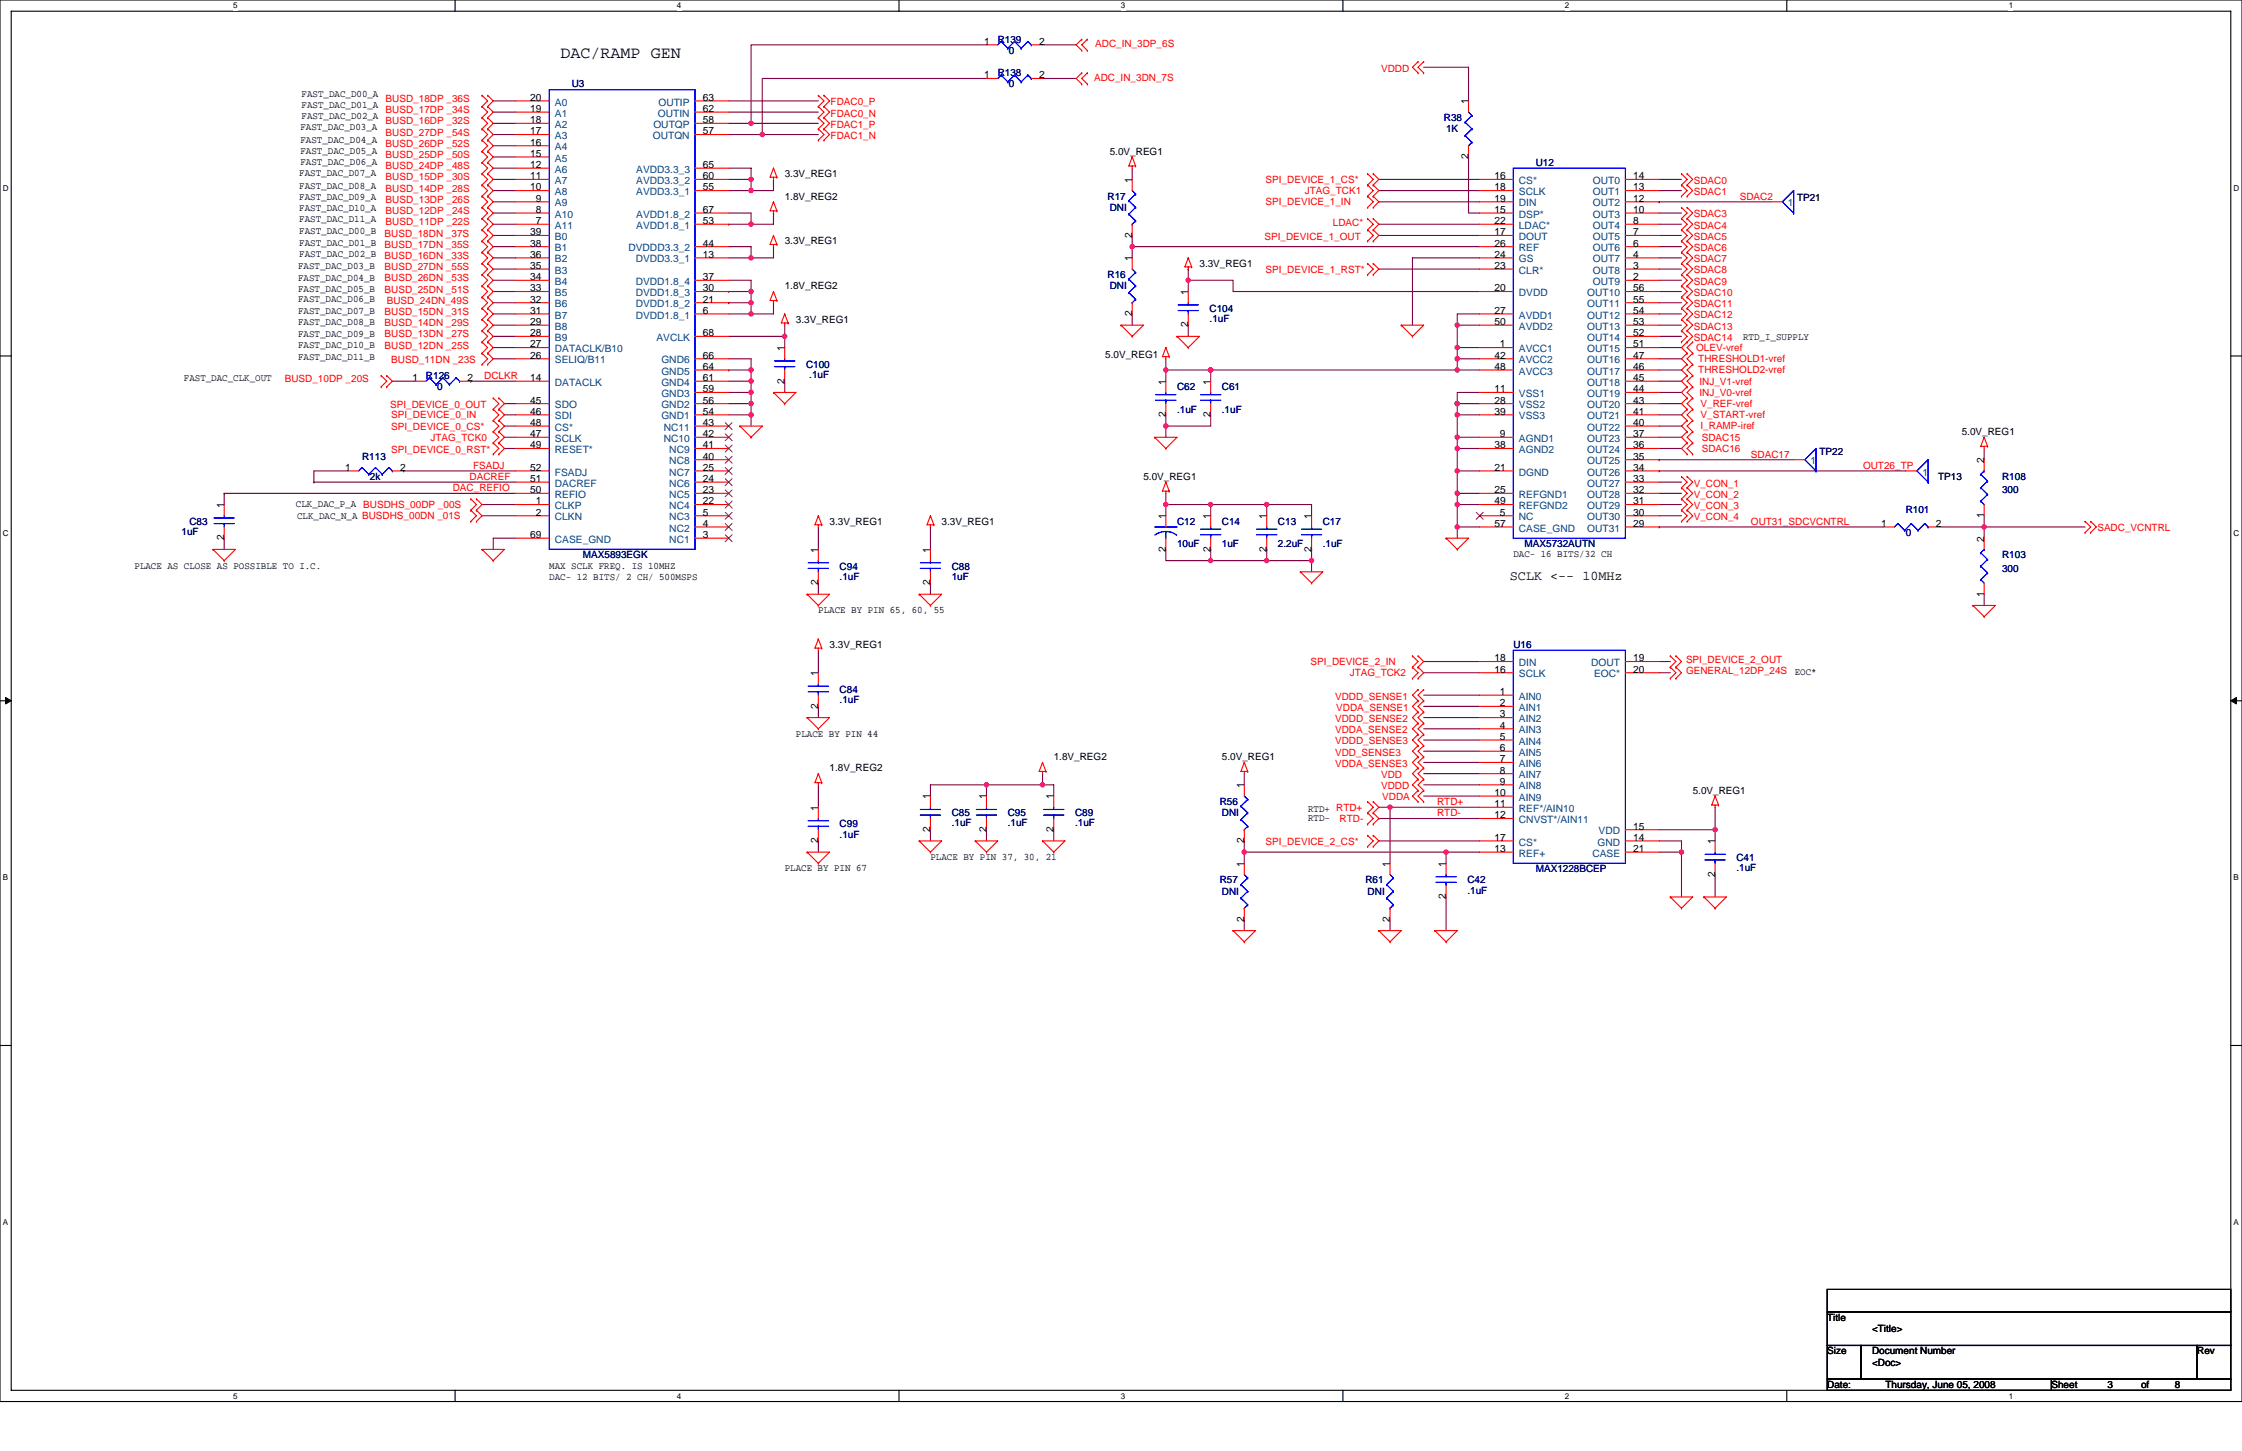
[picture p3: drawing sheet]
<svg xmlns="http://www.w3.org/2000/svg" width="432mm" height="279mm" viewBox="0 0 432 279" stroke-linecap="round" stroke-linejoin="round" font-family="sans-serif">
<defs><g id="words">
<text font-size="3.2" x="107.9" y="11.2">DAC/RAMP GEN</text>
<text font-size="2.6" x="290.8" y="111.8">SCLK &lt;-- 10MHz</text>
<g font-size="1.9">
<text x="189.6" y="8.6">1</text>
<text x="200.1" y="8.6">2</text>
<text x="189.6" y="15.1">1</text>
<text x="200.1" y="15.1">2</text>
<text x="58.1" y="20.8">FAST_DAC_D01_A</text>
<text x="58.1" y="22.9">FAST_DAC_D02_A</text>
<text x="58.1" y="18.6">FAST_DAC_D00_A</text>
<text x="102.1" y="23.7">18</text>
<text x="102.1" y="21.6">19</text>
<text x="102.1" y="19.4">20</text>
<text x="135.4" y="23.7">58</text>
<text x="135.4" y="21.6">62</text>
<text x="135.4" y="19.4">63</text>
<text x="282.8" y="20.1" transform="rotate(-90 282.8 20.1)">1</text>
<text x="57.9" y="25.1">FAST_DAC_D03_A</text>
<text x="57.9" y="29.6">FAST_DAC_D05_A</text>
<text x="57.9" y="27.5">FAST_DAC_D04_A</text>
<text x="102.1" y="28">16</text>
<text x="102.1" y="25.9">17</text>
<text x="135.4" y="25.9">57</text>
<text x="213.7" y="29.8">5.0V_REG1</text>
<text x="57.6" y="33.9">FAST_DAC_D07_A</text>
<text x="57.9" y="31.8">FAST_DAC_D06_A</text>
<text x="102.1" y="34.5">11</text>
<text x="102.1" y="32.4">12</text>
<text x="102.1" y="30.2">15</text>
<text x="135.4" y="34.5">60</text>
<text x="135.4" y="32.4">65</text>
<text x="151.1" y="34.1">3.3V_REG1</text>
<text x="218" y="35.2" transform="rotate(-90 218 35.2)">1</text>
<text x="282.8" y="30.7" transform="rotate(-90 282.8 30.7)">2</text>
<text x="287.8" y="34.5">16</text>
<text x="314.6" y="34.5">14</text>
<text x="57.6" y="36.3">FAST_DAC_D08_A</text>
<text x="57.6" y="38.5">FAST_DAC_D09_A</text>
<text x="57.6" y="40.6">FAST_DAC_D10_A</text>
<text x="102.1" y="36.7">10</text>
<text x="103.2" y="41">8</text>
<text x="103.2" y="38.8">9</text>
<text x="135.4" y="36.7">55</text>
<text x="135.4" y="41">67</text>
<text x="151.1" y="38.4">1.8V_REG2</text>
<text x="287.8" y="41">15</text>
<text x="287.8" y="36.7">18</text>
<text x="287.8" y="38.8">19</text>
<text x="314.6" y="41">10</text>
<text x="314.6" y="38.8">12</text>
<text x="314.6" y="36.7">13</text>
<text x="57.6" y="45.1">FAST_DAC_D00_B</text>
<text x="57.6" y="47.3">FAST_DAC_D01_B</text>
<text x="57.6" y="42.8">FAST_DAC_D11_A</text>
<text x="102.1" y="47.5">38</text>
<text x="102.1" y="45.3">39</text>
<text x="103.2" y="43.2">7</text>
<text x="135.4" y="47.5">44</text>
<text x="135.4" y="43.2">53</text>
<text x="151.1" y="47.1">3.3V_REG1</text>
<text x="218" y="45.8" transform="rotate(-90 218 45.8)">2</text>
<text x="287.8" y="45.3">17</text>
<text x="287.8" y="43.2">22</text>
<text x="287.8" y="47.5">26</text>
<text x="314.6" y="47.5">6</text>
<text x="314.6" y="45.3">7</text>
<text x="314.6" y="43.2">8</text>
<text x="57.4" y="51.9">FAST_DAC_D03_B</text>
<text x="57.6" y="49.5">FAST_DAC_D02_B</text>
<text x="102.1" y="54">34</text>
<text x="102.1" y="51.8">35</text>
<text x="102.1" y="49.6">36</text>
<text x="135.4" y="49.6">13</text>
<text x="135.4" y="54">37</text>
<text x="218" y="50.3" transform="rotate(-90 218 50.3)">1</text>
<text x="231" y="51.4">3.3V_REG1</text>
<text x="287.8" y="51.8">23</text>
<text x="287.8" y="49.6">24</text>
<text x="314.6" y="54">2</text>
<text x="314.6" y="51.8">3</text>
<text x="314.6" y="49.6">4</text>
<text x="57.4" y="54">FAST_DAC_D04_B</text>
<text x="57.4" y="56.2">FAST_DAC_D05_B</text>
<text x="57.4" y="58.1">FAST_DAC_D06_B</text>
<text x="102.1" y="58.3">32</text>
<text x="102.1" y="56.1">33</text>
<text x="135.4" y="58.3">21</text>
<text x="135.4" y="56.1">30</text>
<text x="151.1" y="55.7">1.8V_REG2</text>
<text x="228.8" y="56.8" transform="rotate(-90 228.8 56.8)">1</text>
<text x="287.8" y="56.1">20</text>
<text x="314.6" y="58.3">55</text>
<text x="314.6" y="56.1">56</text>
<text x="57.4" y="64.8">FAST_DAC_D09_B</text>
<text x="57.4" y="62.7">FAST_DAC_D08_B</text>
<text x="57.4" y="60.5">FAST_DAC_D07_B</text>
<text x="102.1" y="64.7">28</text>
<text x="102.1" y="62.6">29</text>
<text x="102.1" y="60.4">31</text>
<text x="135.4" y="60.4">6</text>
<text x="135.4" y="64.7">68</text>
<text x="153.3" y="62.2">3.3V_REG1</text>
<text x="218" y="60.9" transform="rotate(-90 218 60.9)">2</text>
<text x="228.8" y="63.1" transform="rotate(-90 228.8 63.1)">2</text>
<text x="287.8" y="60.4">27</text>
<text x="287.8" y="62.6">50</text>
<text x="314.6" y="64.7">52</text>
<text x="314.6" y="62.6">53</text>
<text x="314.6" y="60.4">54</text>
<text x="335.7" y="65.4">RTD_I_SUPPLY</text>
<text x="57.4" y="69.3">FAST_DAC_D11_B</text>
<text x="57.4" y="67">FAST_DAC_D10_B</text>
<text x="102.1" y="69.1">26</text>
<text x="102.1" y="66.9">27</text>
<text x="135.4" y="71.2">64</text>
<text x="135.4" y="69.1">66</text>
<text x="151.1" y="67.6" transform="rotate(-90 151.1 67.6)">1</text>
<text x="212.9" y="68.9">5.0V_REG1</text>
<text x="287.8" y="69.1">42</text>
<text x="287.8" y="71.2">48</text>
<text x="288.9" y="66.9">1</text>
<text x="314.6" y="71.2">46</text>
<text x="314.6" y="69.1">47</text>
<text x="314.6" y="66.9">51</text>
<text x="35.4" y="73.4">FAST_DAC_CLK_OUT</text>
<text x="79.5" y="73.4">1</text>
<text x="90" y="73.4">2</text>
<text x="102.1" y="73.4">14</text>
<text x="102.1" y="77.7">45</text>
<text x="135.4" y="77.7">56</text>
<text x="135.4" y="75.5">59</text>
<text x="135.4" y="73.4">61</text>
<text x="151.1" y="73.9" transform="rotate(-90 151.1 73.9)">2</text>
<text x="224.5" y="74.1" transform="rotate(-90 224.5 74.1)">1</text>
<text x="233.2" y="74.1" transform="rotate(-90 233.2 74.1)">1</text>
<text x="287.8" y="75.5">11</text>
<text x="287.8" y="77.7">28</text>
<text x="314.6" y="77.7">43</text>
<text x="314.6" y="75.5">44</text>
<text x="314.6" y="73.4">45</text>
<text x="102.1" y="79.9">46</text>
<text x="102.1" y="82">48</text>
<text x="135.4" y="82">43</text>
<text x="135.4" y="79.9">54</text>
<text x="224.5" y="80.3" transform="rotate(-90 224.5 80.3)">2</text>
<text x="233.2" y="80.3" transform="rotate(-90 233.2 80.3)">2</text>
<text x="287.8" y="79.9">39</text>
<text x="314.6" y="82">40</text>
<text x="314.6" y="79.9">41</text>
<text x="377.8" y="83.8">5.0V_REG1</text>
<text x="102.1" y="84.2">47</text>
<text x="102.1" y="86.3">49</text>
<text x="135.4" y="88.5">40</text>
<text x="135.4" y="86.3">41</text>
<text x="135.4" y="84.2">42</text>
<text x="287.8" y="86.3">38</text>
<text x="288.9" y="84.2">9</text>
<text x="314.6" y="88.5">35</text>
<text x="314.6" y="86.3">36</text>
<text x="314.6" y="84.2">37</text>
<text x="382.1" y="89.2" transform="rotate(-90 382.1 89.2)">2</text>
<text x="66.5" y="90.7">1</text>
<text x="77.1" y="90.7">2</text>
<text x="102.1" y="95">50</text>
<text x="102.1" y="92.8">51</text>
<text x="102.1" y="90.7">52</text>
<text x="135.4" y="95">23</text>
<text x="135.4" y="92.8">24</text>
<text x="135.4" y="90.7">25</text>
<text x="220.2" y="92.4">5.0V_REG1</text>
<text x="287.8" y="90.7">21</text>
<text x="287.8" y="95">25</text>
<text x="314.6" y="95">32</text>
<text x="314.6" y="92.8">33</text>
<text x="314.6" y="90.7">34</text>
<text x="43.2" y="97.8" transform="rotate(-90 43.2 97.8)">1</text>
<text x="57" y="97.6">CLK_DAC_P_A BUSDHS_00DP _00S</text>
<text x="57.2" y="100">CLK_DAC_N_A BUSDHS_00DN _01S</text>
<text x="103.2" y="97.1">1</text>
<text x="103.2" y="99.3">2</text>
<text x="135.4" y="101.5">4</text>
<text x="135.4" y="99.3">5</text>
<text x="135.4" y="97.1">22</text>
<text x="159.8" y="101">3.3V_REG1</text>
<text x="181.4" y="101">3.3V_REG1</text>
<text x="224.5" y="100" transform="rotate(-90 224.5 100)">1</text>
<text x="233.2" y="100" transform="rotate(-90 233.2 100)">1</text>
<text x="243.9" y="100" transform="rotate(-90 243.9 100)">1</text>
<text x="252.6" y="100" transform="rotate(-90 252.6 100)">1</text>
<text x="287.8" y="97.1">49</text>
<text x="287.8" y="101.5">57</text>
<text x="288.9" y="99.3">5</text>
<text x="314.6" y="101.5">29</text>
<text x="314.6" y="99.3">30</text>
<text x="314.6" y="97.1">31</text>
<text x="362.3" y="101.5">1</text>
<text x="372.9" y="101.5">2</text>
<text x="382.1" y="99.8" transform="rotate(-90 382.1 99.8)">1</text>
<text x="43.2" y="104.1" transform="rotate(-90 43.2 104.1)">2</text>
<text x="102.1" y="103.6">69</text>
<text x="135.4" y="103.6">3</text>
<text x="157.6" y="106.4" transform="rotate(-90 157.6 106.4)">1</text>
<text x="179.2" y="106.4" transform="rotate(-90 179.2 106.4)">1</text>
<text x="224.5" y="106.2" transform="rotate(-90 224.5 106.2)">2</text>
<text x="233.2" y="106.2" transform="rotate(-90 233.2 106.2)">2</text>
<text x="243.9" y="106.2" transform="rotate(-90 243.9 106.2)">2</text>
<text x="252.6" y="106.2" transform="rotate(-90 252.6 106.2)">2</text>
<text x="291.5" y="107.3">DAC- 16 BITS/32 CH</text>
<text x="382.1" y="104.3" transform="rotate(-90 382.1 104.3)">2</text>
<text x="25.9" y="109.5">PLACE AS CLOSE AS POSSIBLE TO I.C.</text>
<text x="105.8" y="109.5">MAX SCLK FREQ. IS 10MHZ</text>
<text x="105.8" y="111.7">DAC- 12 BITS/ 2 CH/ 500MSPS</text>
<text x="157.6" y="112.7" transform="rotate(-90 157.6 112.7)">2</text>
<text x="179.2" y="112.7" transform="rotate(-90 179.2 112.7)">2</text>
<text x="157.6" y="118.1">PLACE BY PIN 65, 60, 55</text>
<text x="382.1" y="114.9" transform="rotate(-90 382.1 114.9)">1</text>
<text x="159.8" y="124.8">3.3V_REG1</text>
<text x="157.6" y="130.2" transform="rotate(-90 157.6 130.2)">1</text>
<text x="287.8" y="129.5">16</text>
<text x="287.8" y="127.4">18</text>
<text x="314.6" y="127.4">19</text>
<text x="314.6" y="129.5">20</text>
<text x="345.7" y="130">EOC*</text>
<text x="157.6" y="136.5" transform="rotate(-90 157.6 136.5)">2</text>
<text x="288.9" y="133.8">1</text>
<text x="288.9" y="136">2</text>
<text x="153.3" y="141.9">PLACE BY PIN 44</text>
<text x="288.9" y="138.2">3</text>
<text x="288.9" y="140.3">4</text>
<text x="288.9" y="142.5">5</text>
<text x="159.8" y="148.5">1.8V_REG2</text>
<text x="202.9" y="146.4">1.8V_REG2</text>
<text x="235.3" y="146.4">5.0V_REG1</text>
<text x="288.9" y="144.6">6</text>
<text x="288.9" y="146.8">7</text>
<text x="288.9" y="148.9">8</text>
<text x="179.2" y="153.9" transform="rotate(-90 179.2 153.9)">1</text>
<text x="190" y="153.9" transform="rotate(-90 190 153.9)">1</text>
<text x="202.9" y="153.9" transform="rotate(-90 202.9 153.9)">1</text>
<text x="239.6" y="151.8" transform="rotate(-90 239.6 151.8)">1</text>
<text x="287.8" y="155.4">11</text>
<text x="287.8" y="153.3">10</text>
<text x="288.9" y="151.1">9</text>
<text x="326" y="152.8">5.0V_REG1</text>
<text x="157.6" y="156.1" transform="rotate(-90 157.6 156.1)">1</text>
<text x="179.2" y="160.2" transform="rotate(-90 179.2 160.2)">2</text>
<text x="190" y="160.2" transform="rotate(-90 190 160.2)">2</text>
<text x="202.9" y="160.2" transform="rotate(-90 202.9 160.2)">2</text>
<text x="251.9" y="156.3">RTD+ RTD+</text>
<text x="251.9" y="158.1">RTD-</text>
<text x="287.8" y="161.9">17</text>
<text x="287.8" y="157.6">12</text>
<text x="314.6" y="161.9">14</text>
<text x="314.6" y="159.7">15</text>
<text x="151.1" y="167.8">PLACE BY PIN 67</text>
<text x="157.6" y="162.4" transform="rotate(-90 157.6 162.4)">2</text>
<text x="179.2" y="165.6">PLACE BY PIN 37, 30, 21</text>
<text x="239.6" y="166.9" transform="rotate(-90 239.6 166.9)">1</text>
<text x="239.6" y="162.4" transform="rotate(-90 239.6 162.4)">2</text>
<text x="267.7" y="166.9" transform="rotate(-90 267.7 166.9)">1</text>
<text x="278.5" y="166.9" transform="rotate(-90 278.5 166.9)">1</text>
<text x="287.8" y="164.1">13</text>
<text x="314.6" y="164.1">21</text>
<text x="330.3" y="162.6" transform="rotate(-90 330.3 162.6)">1</text>
<text x="278.5" y="173.2" transform="rotate(-90 278.5 173.2)">2</text>
<text x="330.3" y="168.8" transform="rotate(-90 330.3 168.8)">2</text>
<text x="239.6" y="177.5" transform="rotate(-90 239.6 177.5)">2</text>
<text x="267.7" y="177.5" transform="rotate(-90 267.7 177.5)">2</text>
<text x="351.9" y="254.3">Title</text>
<text x="360.6" y="256.5">&lt;Title&gt;</text>
<text x="351.9" y="260.8">Size</text>
<text x="360.6" y="260.8">Document Number</text>
<text x="360.6" y="263">&lt;Doc&gt;</text>
<text x="423.2" y="260.8">Rev</text>
<text x="351.9" y="267.3">Date:</text>
<text x="363.1" y="267.3">Thursday, June 05, 2008</text>
<text x="395.1" y="267.3">Sheet</text>
<text x="405.9" y="267.3">3</text>
<text x="412.4" y="267.3">of</text>
<text x="418.8" y="267.3">8</text>
</g>
<g font-size="1.9" fill="#000080">
<text x="192.2" y="8.2">R139</text>
<text x="194.3" y="10.4">0</text>
<text x="110.1" y="16.8">U3</text>
<text x="192.2" y="14.7">R138</text>
<text x="194.3" y="16.8">0</text>
<text x="278.1" y="23.3">R38</text>
<text x="278.5" y="25.5">1K</text>
<text x="295.8" y="31.9">U12</text>
<text x="213.3" y="38.4">R17</text>
<text x="213.7" y="40.6">DNI</text>
<text x="213.3" y="53.5">R16</text>
<text x="213.7" y="55.7">DNI</text>
<text x="233" y="60">C104</text>
<text x="233" y="62">.1uF</text>
<text x="155.2" y="70.8">C100</text>
<text x="82" y="73">R126</text>
<text x="84.2" y="75.1">0</text>
<text x="155.9" y="72.7">.1uF</text>
<text x="226.7" y="75.1">C62</text>
<text x="235.3" y="75.1">C61</text>
<text x="226.7" y="79.4">.1uF</text>
<text x="235.3" y="79.4">.1uF</text>
<text x="69.7" y="88.5">R113</text>
<text x="71.2" y="92.4">2k</text>
<text x="385.6" y="92.4">R108</text>
<text x="385.6" y="95">300</text>
<text x="36.5" y="101">C83</text>
<text x="226.7" y="101">C12</text>
<text x="235.3" y="101">C14</text>
<text x="246.1" y="101">C13</text>
<text x="254.8" y="101">C17</text>
<text x="367" y="98.9">R101</text>
<text x="35" y="103">1uF</text>
<text x="112.3" y="107.5">MAX5893EGK</text>
<text x="226.7" y="105.3">10uF</text>
<text x="235.3" y="105.3">1uF</text>
<text x="246.1" y="105.3">2.2uF</text>
<text x="254.8" y="105.3">.1uF</text>
<text x="293.6" y="105.3">MAX5732AUTN</text>
<text x="367" y="103.2">0</text>
<text x="385.6" y="107.5">R103</text>
<text x="161.7" y="109.7">C94</text>
<text x="161.7" y="111.6">.1uF</text>
<text x="183.3" y="109.7">C88</text>
<text x="183.3" y="111.6">1uF</text>
<text x="385.6" y="110.1">300</text>
<text x="291.5" y="124.8">U16</text>
<text x="161.7" y="133.4">C84</text>
<text x="161.7" y="135.4">.1uF</text>
<text x="234.9" y="155">R56</text>
<text x="161.7" y="159.3">C99</text>
<text x="161.7" y="161.3">.1uF</text>
<text x="183.3" y="157.2">C85</text>
<text x="183.3" y="159.1">.1uF</text>
<text x="194.1" y="157.2">C95</text>
<text x="194.1" y="159.1">.1uF</text>
<text x="207.1" y="157.2">C89</text>
<text x="207.1" y="159.1">.1uF</text>
<text x="235.3" y="157.2">DNI</text>
<text x="295.8" y="168">MAX1228BCEP</text>
<text x="334.4" y="165.8">C41</text>
<text x="334.4" y="167.7">.1uF</text>
<text x="234.9" y="170.1">R57</text>
<text x="235.3" y="172.3">DNI</text>
<text x="263" y="170.1">R61</text>
<text x="263.4" y="172.3">DNI</text>
<text x="282.6" y="170.1">C42</text>
<text x="282.6" y="172.1">.1uF</text>
</g>
<g font-size="1.9" fill="#f00">
<text x="210.9" y="9.1">ADC_IN_3DP_6S</text>
<text x="210.7" y="15.5">ADC_IN_3DN_7S</text>
<text x="266" y="13.8">VDDD</text>
<text x="74.3" y="19.6">BUSD_18DP _36S</text>
<text x="74.3" y="21.8">BUSD_17DP _34S</text>
<text x="74.3" y="24">BUSD_16DP _32S</text>
<text x="160" y="20.3">FDAC0_P</text>
<text x="160" y="22.4">FDAC0_N</text>
<text x="74.3" y="26.1">BUSD_27DP _54S</text>
<text x="74.3" y="28.3">BUSD_26DP _52S</text>
<text x="160" y="24.6">FDAC1_P</text>
<text x="160" y="26.8">FDAC1_N</text>
<text x="74.3" y="34.8">BUSD_15DP _30S</text>
<text x="74.3" y="32.6">BUSD_24DP _48S</text>
<text x="74.3" y="30.4">BUSD_25DP _50S</text>
<text x="243.8" y="35.2">SPI_DEVICE_1_CS*</text>
<text x="326.2" y="35.4">SDAC0</text>
<text x="74.3" y="41.2">BUSD_12DP _24S</text>
<text x="74.3" y="36.9">BUSD_14DP _28S</text>
<text x="74.3" y="39.1">BUSD_13DP _26S</text>
<text x="243.8" y="39.5">SPI_DEVICE_1_IN</text>
<text x="251.3" y="37.3">JTAG_TCK1</text>
<text x="326.2" y="37.5">SDAC1</text>
<text x="326.2" y="41.9">SDAC3</text>
<text x="335.1" y="38.4">SDAC2</text>
<text x="74.1" y="47.7">BUSD_17DN _35S</text>
<text x="74.1" y="45.6">BUSD_18DN _37S</text>
<text x="74.3" y="43.4">BUSD_11DP _22S</text>
<text x="243.5" y="46.2">SPI_DEVICE_1_OUT</text>
<text x="256.7" y="43.6">LDAC*</text>
<text x="326.2" y="44">SDAC4</text>
<text x="326.2" y="46.2">SDAC5</text>
<text x="74.1" y="52">BUSD_27DN _55S</text>
<text x="74.1" y="49.9">BUSD_16DN _33S</text>
<text x="243.8" y="52.7">SPI_DEVICE_1_RST*</text>
<text x="326.2" y="48.3">SDAC6</text>
<text x="326.2" y="50.5">SDAC7</text>
<text x="326.2" y="52.7">SDAC8</text>
<text x="74.1" y="54.2">BUSD_26DN _53S</text>
<text x="74.1" y="56.3">BUSD_25DN _51S</text>
<text x="74.5" y="58.5">BUSD_24DN_49S</text>
<text x="326.2" y="54.8">SDAC9</text>
<text x="326.2" y="57">SDAC10</text>
<text x="326.2" y="59.1">SDAC11</text>
<text x="74.1" y="65">BUSD_13DN _27S</text>
<text x="74.1" y="62.8">BUSD_14DN _29S</text>
<text x="74.1" y="60.7">BUSD_15DN _31S</text>
<text x="326.2" y="61.3">SDAC12</text>
<text x="326.2" y="63.5">SDAC13</text>
<text x="326.2" y="65.6">SDAC14</text>
<text x="74.1" y="67.1">BUSD_12DN _25S</text>
<text x="75.4" y="69.9">BUSD_11DN _23S</text>
<text x="326.7" y="67.6">OLEV-vref</text>
<text x="327.1" y="71.9">THRESHOLD2-vref</text>
<text x="327.1" y="69.7">THRESHOLD1-vref</text>
<text x="54.8" y="73.6">BUSD_10DP _20S</text>
<text x="93.3" y="73">DCLKR</text>
<text x="327.3" y="76.2">INJ_V0-vref</text>
<text x="327.3" y="74">INJ_V1-vref</text>
<text x="75.1" y="78.6">SPI_DEVICE_0_OUT</text>
<text x="75.4" y="80.5">SPI_DEVICE_0_IN</text>
<text x="75.4" y="82.9">SPI_DEVICE_0_CS*</text>
<text x="327.5" y="82.7">I_RAMP-iref</text>
<text x="327.5" y="80.5">V_START-vref</text>
<text x="327.5" y="78.4">V_REF-vref</text>
<text x="75.4" y="87.2">SPI_DEVICE_0_RST*</text>
<text x="82.9" y="84.8">JTAG_TCK0</text>
<text x="327.7" y="84.8">SDAC15</text>
<text x="327.7" y="87">SDAC16</text>
<text x="337.2" y="88.1">SDAC17</text>
<text x="87.2" y="94.6">DAC_REFIO</text>
<text x="90.4" y="92.4">DACREF</text>
<text x="91.1" y="90.3">FSADJ</text>
<text x="326.2" y="95.8">V_CON_2</text>
<text x="326.2" y="93.7">V_CON_1</text>
<text x="358.8" y="90.3">OUT26_TP</text>
<text x="326.2" y="100.2">V_CON_4</text>
<text x="326.2" y="98">V_CON_3</text>
<text x="337.2" y="101">OUT31_SDCVCNTRL</text>
<text x="403.9" y="102.3">SADC_VCNTRL</text>
<text x="252.4" y="128">SPI_DEVICE_2_IN</text>
<text x="259.9" y="130.2">JTAG_TCK2</text>
<text x="324.7" y="127.6">SPI_DEVICE_2_OUT</text>
<text x="324.7" y="129.8">GENERAL_12DP_24S</text>
<text x="257.1" y="134.7">VDDD_SENSE1</text>
<text x="257.3" y="136.9">VDDA_SENSE1</text>
<text x="257.1" y="139">VDDD_SENSE2</text>
<text x="257.1" y="141.2">VDDA_SENSE2</text>
<text x="257.1" y="143.3">VDDD_SENSE3</text>
<text x="257.1" y="145.5">VDD_SENSE3</text>
<text x="257.1" y="147.7">VDDA_SENSE3</text>
<text x="266" y="149.8">VDD</text>
<text x="266" y="152">VDDD</text>
<text x="266.2" y="154.1">VDDA</text>
<text x="276.8" y="155">RTD+</text>
<text x="258" y="158.2">RTD-</text>
<text x="276.8" y="157.2">RTD-</text>
<text x="243.8" y="162.8">SPI_DEVICE_2_CS*</text>
</g>
<g font-size="1.9" fill="#004080">
<text x="106.9" y="22.5">A1</text>
<text x="106.9" y="20.3">A0</text>
<text x="126.7" y="22.5">OUTIN</text>
<text x="126.8" y="20.3">OUTIP</text>
<text x="106.9" y="29">A4</text>
<text x="106.9" y="26.8">A3</text>
<text x="106.9" y="24.6">A2</text>
<text x="125.7" y="26.8">OUTQN</text>
<text x="125.8" y="24.6">OUTQP</text>
<text x="106.9" y="35.4">A7</text>
<text x="106.9" y="33.3">A6</text>
<text x="106.9" y="31.1">A5</text>
<text x="122.5" y="35.4">AVDD3.3_2</text>
<text x="122.5" y="33.3">AVDD3.3_3</text>
<text x="292.5" y="35.4">CS*</text>
<text x="306.8" y="35.4">OUT0</text>
<text x="106.9" y="41.9">A10</text>
<text x="106.9" y="39.8">A9</text>
<text x="106.9" y="37.6">A8</text>
<text x="122.5" y="37.6">AVDD3.3_1</text>
<text x="122.5" y="41.9">AVDD1.8_2</text>
<text x="292.5" y="41.9">DSP*</text>
<text x="292.5" y="37.6">SCLK</text>
<text x="292.5" y="39.8">DIN</text>
<text x="306.8" y="41.9">OUT3</text>
<text x="306.8" y="39.8">OUT2</text>
<text x="306.8" y="37.6">OUT1</text>
<text x="344.4" y="39.8">1</text>
<text x="106.9" y="44.1">A11</text>
<text x="106.9" y="46.2">B0</text>
<text x="122.5" y="44.1">AVDD1.8_1</text>
<text x="292.5" y="46.2">DOUT</text>
<text x="292.5" y="44.1">LDAC*</text>
<text x="306.8" y="46.2">OUT5</text>
<text x="306.8" y="44.1">OUT4</text>
<text x="106.9" y="52.7">B3</text>
<text x="106.9" y="50.5">B2</text>
<text x="106.9" y="48.4">B1</text>
<text x="121" y="48.4">DVDDD3.3_2</text>
<text x="122.4" y="50.5">DVDD3.3_1</text>
<text x="292.5" y="52.7">CLR*</text>
<text x="292.5" y="50.5">GS</text>
<text x="292.5" y="48.4">REF</text>
<text x="306.8" y="52.7">OUT8</text>
<text x="306.8" y="50.5">OUT7</text>
<text x="306.8" y="48.4">OUT6</text>
<text x="106.9" y="59.2">B6</text>
<text x="106.9" y="57">B5</text>
<text x="106.9" y="54.9">B4</text>
<text x="122.4" y="59.2">DVDD1.8_2</text>
<text x="122.4" y="57">DVDD1.8_3</text>
<text x="122.4" y="54.9">DVDD1.8_4</text>
<text x="292.5" y="57">DVDD</text>
<text x="305.7" y="59.2">OUT11</text>
<text x="305.7" y="57">OUT10</text>
<text x="306.8" y="54.9">OUT9</text>
<text x="106.9" y="65.7">B9</text>
<text x="106.9" y="63.5">B8</text>
<text x="106.9" y="61.3">B7</text>
<text x="122.4" y="61.3">DVDD1.8_1</text>
<text x="126.4" y="65.7">AVCLK</text>
<text x="292.5" y="61.3">AVDD1</text>
<text x="292.5" y="63.5">AVDD2</text>
<text x="305.7" y="65.7">OUT14</text>
<text x="305.7" y="63.5">OUT13</text>
<text x="305.7" y="61.3">OUT12</text>
<text x="106.9" y="70">SELIQ/B11</text>
<text x="106.9" y="67.8">DATACLK/B10</text>
<text x="127.4" y="70">GND6</text>
<text x="292.5" y="67.8">AVCC1</text>
<text x="292.5" y="70">AVCC2</text>
<text x="305.7" y="70">OUT16</text>
<text x="305.7" y="67.8">OUT15</text>
<text x="106.9" y="74.3">DATACLK</text>
<text x="127.4" y="76.5">GND3</text>
<text x="127.4" y="74.3">GND4</text>
<text x="127.4" y="72.1">GND5</text>
<text x="292.5" y="76.5">VSS1</text>
<text x="292.5" y="72.1">AVCC3</text>
<text x="305.7" y="76.5">OUT19</text>
<text x="305.7" y="74.3">OUT18</text>
<text x="305.7" y="72.1">OUT17</text>
<text x="106.9" y="78.6">SDO</text>
<text x="106.9" y="80.8">SDI</text>
<text x="106.9" y="82.9">CS*</text>
<text x="127.4" y="80.8">GND1</text>
<text x="127.4" y="78.6">GND2</text>
<text x="127.8" y="82.9">NC11</text>
<text x="292.5" y="78.6">VSS2</text>
<text x="292.5" y="80.8">VSS3</text>
<text x="305.7" y="82.9">OUT22</text>
<text x="305.7" y="80.8">OUT21</text>
<text x="305.7" y="78.6">OUT20</text>
<text x="106.9" y="85.1">SCLK</text>
<text x="106.9" y="87.2">RESET*</text>
<text x="127.8" y="85.1">NC10</text>
<text x="128.9" y="89.4">NC8</text>
<text x="128.9" y="87.2">NC9</text>
<text x="292.5" y="85.1">AGND1</text>
<text x="292.5" y="87.2">AGND2</text>
<text x="305.7" y="89.4">OUT25</text>
<text x="305.7" y="87.2">OUT24</text>
<text x="305.7" y="85.1">OUT23</text>
<text x="348.7" y="89.4">1</text>
<text x="106.9" y="95.9">REFIO</text>
<text x="106.9" y="93.7">DACREF</text>
<text x="106.9" y="91.6">FSADJ</text>
<text x="128.9" y="95.9">NC5</text>
<text x="128.9" y="93.7">NC6</text>
<text x="128.9" y="91.6">NC7</text>
<text x="292.5" y="91.6">DGND</text>
<text x="292.5" y="95.9">REFGND1</text>
<text x="305.7" y="95.9">OUT28</text>
<text x="305.7" y="93.7">OUT27</text>
<text x="305.7" y="91.6">OUT26</text>
<text x="370.3" y="91.6">1</text>
<text x="106.9" y="98">CLKP</text>
<text x="106.9" y="100.2">CLKN</text>
<text x="128.9" y="100.2">NC3</text>
<text x="128.9" y="98">NC4</text>
<text x="292.5" y="100.2">NC</text>
<text x="292.5" y="98">REFGND2</text>
<text x="305.7" y="100.2">OUT30</text>
<text x="305.7" y="98">OUT29</text>
<text x="106.9" y="104.5">CASE_GND</text>
<text x="128.9" y="104.5">NC1</text>
<text x="128.9" y="102.4">NC2</text>
<text x="292.5" y="102.4">CASE_GND</text>
<text x="305.7" y="102.4">OUT31</text>
<text x="292.5" y="130.4">SCLK</text>
<text x="292.5" y="128.3">DIN</text>
<text x="306.5" y="128.3">DOUT</text>
<text x="307" y="130.4">EOC*</text>
<text x="292.5" y="134.7">AIN0</text>
<text x="292.5" y="136.9">AIN1</text>
<text x="292.5" y="139.1">AIN2</text>
<text x="292.5" y="141.2">AIN3</text>
<text x="292.5" y="143.4">AIN4</text>
<text x="292.5" y="145.5">AIN5</text>
<text x="292.5" y="147.7">AIN6</text>
<text x="292.5" y="149.9">AIN7</text>
<text x="292.5" y="152">AIN8</text>
<text x="292.5" y="154.2">AIN9</text>
<text x="292.5" y="156.3">REF*/AIN10</text>
<text x="292.5" y="158.5">CNVST*/AIN11</text>
<text x="307.9" y="160.7">VDD</text>
<text x="292.5" y="165">REF+</text>
<text x="292.5" y="162.8">CS*</text>
<text x="306.7" y="165">CASE</text>
<text x="307.7" y="162.8">GND</text>
</g>
<g font-size="1.9" fill="#000040">
<text x="346.1" y="38.6">TP21</text>
<text x="350.4" y="87.7">TP22</text>
<text x="373.3" y="92.4">TP13</text>
</g>
<g font-size="1.6">
<text x="44.9" y="1.6">5</text>
<text x="130.4" y="1.6">4</text>
<text x="215.9" y="1.6">3</text>
<text x="301.4" y="1.6">2</text>
<text x="386.9" y="1.6">1</text>
<text x=".6" y="36.7">D</text>
<text x="430.2" y="36.7">D</text>
<text x=".6" y="103.1">C</text>
<text x="430.2" y="103.1">C</text>
<text x=".6" y="169.5">B</text>
<text x="430.2" y="169.5">B</text>
<text x=".6" y="235.9">A</text>
<text x="430.2" y="235.9">A</text>
<text x="44.9" y="269.3">5</text>
<text x="130.4" y="269.3">4</text>
<text x="215.9" y="269.3">3</text>
<text x="301.4" y="269.3">2</text>
<text x="386.9" y="269.3">1</text>
</g>
</g></defs>
<path d="M0 0h431.8v269.9h-431.8zM2.2 2.2h427.4v265.5h-427.4z" fill="none" stroke="#000" stroke-width=".21"/>
<g fill="#fff">
<path d="M44.9 .2h.9v1.7h-.9z"/>
<path d="M44.9 267.9h.9v1.8h-.9z"/>
</g>
<path d="M87.7 0v2.2M87.7 267.7v2.2" fill="none" stroke="#000" stroke-width=".21"/>
<g fill="#fff">
<path d="M130.4 .2h.9v1.7h-.9z"/>
<path d="M130.4 267.9h.9v1.8h-.9z"/>
</g>
<path d="M173.1 0v2.2M173.1 267.7v2.2" fill="none" stroke="#000" stroke-width=".21"/>
<g fill="#fff">
<path d="M215.9 .2h.8v1.7h-.8z"/>
<path d="M215.9 267.9h.8v1.8h-.8z"/>
</g>
<path d="M258.6 0v2.2M258.6 267.7v2.2" fill="none" stroke="#000" stroke-width=".21"/>
<g fill="#fff">
<path d="M301.4 .2h.8v1.7h-.8z"/>
<path d="M301.4 267.9h.8v1.8h-.8z"/>
</g>
<path d="M344.1 0v2.2M344.1 267.7v2.2" fill="none" stroke="#000" stroke-width=".21"/>
<g fill="#fff">
<path d="M386.9 .2h.8v1.7h-.8z"/>
<path d="M386.9 267.9h.8v1.8h-.8z"/>
<path d="M.6 35.3h1.1v1.8h-1.1z"/>
<path d="M430.2 35.3h1.1v1.8h-1.1z"/>
<path d="M.6 101.7h1.1v1.8h-1.1z"/>
<path d="M430.2 101.7h1.1v1.8h-1.1z"/>
</g>
<path d="M0 68.5h2.2M429.6 68.5h2.2" fill="none" stroke="#000" stroke-width=".21"/>
<g fill="#fff">
<path d="M.6 168.1h1v1.8h-1z"/>
<path d="M430.2 168.1h1v1.8h-1z"/>
</g>
<path d="M0 134.9h2.2M429.6 134.9h2.2" fill="none" stroke="#000" stroke-width=".21"/>
<path d="M1.1 134.3l1.1 .6-1.1 .7zM429.6 134.9l1.1-.6v1.3z" fill="#000" stroke="#000" stroke-width=".19"/>
<g fill="#fff">
<path d="M.6 234.5h1v1.7h-1z"/>
<path d="M430.2 234.5h1v1.7h-1z"/>
</g>
<path d="M0 201.3h2.2M429.6 201.3h2.2M351.9 248.3h77.7v4.3h-77.7zM351.9 252.6h77.7v6.5h-77.7zM351.9 259.1h6.5v6.5h-6.5zM358.4 259.1h64.8v6.5h-64.8zM423.2 259.1h6.4v6.5h-6.4zM351.9 265.6h43.2v2.1h-43.2zM395.1 265.6h34.5v2.1h-34.5z" fill="none" stroke="#000" stroke-width=".21"/>
<g fill="none" stroke="#800040" stroke-width=".21">
<path d="M95 19.4h4.3M140.3 19.4h17.3M190 8.6h-45.3v15.1M190 15.1h-43.2v10.8M200.8 8.6h6.5M200.8 15.1h6.5M274.2 13h8.6v6.4M95 21.6h4.3M95 25.9h4.3M95 23.7h4.3M95 30.2h4.3M95 28.1h4.3"/>
<path d="M95 34.5h4.3M95 32.4h4.3M95 38.9h4.3M95 36.7h4.3M140.3 21.6h17.3M140.3 32.4h4.4v2.1M140.3 36.7h4.4M140.3 34.5h4.4M140.3 23.7h4.4M140.3 25.9h6.5M144.7 23.7h12.9M144.7 36.7h.1"/>
<path d="M144.7 34.5h.1M144.7 23.7h.1M144.7 34.5v2.2M146.8 25.9h10.8M146.8 25.9h.1M149 34.5v2.2h-4.3M218.1 32.4v2.1M265.6 34.5h19.4M265.6 36.7h19.4M265.6 38.9h19.4M282.8 30.2v10.8h2.2M319.5 38.9h.1"/>
<path d="M319.5 34.5h4.3M319.5 36.7h4.3M319.5 38.9h21.6M95 45.3h4.3M95 47.5h4.3M95 49.7h4.3M95 51.8h4.3M95 54h4.3M95 56.1h4.3M95 58.3h4.3M95 43.2h4.3M95 41h4.3"/>
<path d="M140.3 41h4.4v2.2M140.3 43.2h.1M140.3 47.5h4.4v2.2M140.3 54h4.4v4.3M140.3 56.1h.1M140.3 58.3h.1M140.3 49.7h4.4M140.3 43.2h4.4M140.3 56.1h4.4M140.3 58.3h4.4M144.7 49.7h.1M144.7 58.3h.1"/>
<path d="M144.7 58.3v2.2M149 41v2.2h-4.3M149 47.5v2.2h-4.3M149 58.3v2.2h-4.3M218.1 47.5v2.2M218.1 47.5h.1M218.1 45.3v2.2M218.1 47.5h66.9M228.9 51.8v2.2h8.6v2.1h47.5M228.9 54h.1M228.9 51.8h.1M228.9 54v2.1"/>
<path d="M265.6 51.8h19.4M265.6 45.3h19.4M265.6 43.2h19.4M285 49.7h-13v12.9M319.5 41h4.3M319.5 43.2h4.3M319.5 45.3h4.3M319.5 47.5h4.3M319.5 49.7h4.3M319.5 51.8h4.3M319.5 54h4.3M319.5 56.1h4.3"/>
<path d="M319.5 58.3h4.3M75.6 73.4h4.3M90.7 73.4h.1M90.7 73.4h8.6M95 66.9h4.3M95 60.5h4.3M95 62.6h4.3M95 64.8h4.3M95 69.1h4.3M97.2 77.7h2.1M97.2 79.9h2.1M140.3 64.8h10.8"/>
<path d="M140.3 60.5h4.4M140.3 69.1h4.4v2.1M140.3 79.9h4.4M140.3 77.7h4.4M140.3 75.6h4.4M140.3 73.4h4.4M140.3 71.2h.1M140.3 71.2h4.4M144.7 77.7h.1M144.7 71.2v2.2M144.7 79.9h.1M144.7 75.6h.1"/>
<path d="M144.7 73.4h.1M144.7 73.4v8.6M151.1 64.8h.1M151.1 73.4v2.2M151.1 62.6v2.2M151.1 64.8v2.1M218.1 60.5v2.1M224.5 71.2h.1M224.5 69.1v2.1M224.5 79.9v2.1M224.5 71.2v2.2M224.5 71.2h56.2"/>
<path d="M228.9 62.6v2.2M233.2 79.9v2.1h-8.7M233.2 71.2h.1M233.2 71.2v2.2M280.7 62.6v4.3h4.3M280.7 62.6h.1M280.7 69.1h.1M280.7 66.9h.1M280.7 79.9h4.3M280.7 79.9h.1M280.7 77.7h.1M280.7 71.2h4.3"/>
<path d="M280.7 66.9v4.3M280.7 77.7v23.8M280.7 69.1h4.3M280.7 77.7h4.3M285 60.5h-4.3v2.1h4.3M285 75.6h-4.3v2.1M319.5 66.9h4.3M319.5 69.1h4.3M319.5 71.2h4.3M319.5 73.4h4.3M319.5 75.6h4.3M319.5 77.7h4.3"/>
<path d="M319.5 79.9h4.3M319.5 60.5h4.3M319.5 62.6h4.3M319.5 64.8h4.3M43.2 95h.1M43.2 95v2.2M43.2 95h56.1M60.5 92.8h.1M60.5 92.8h38.8M66.9 90.7h-6.4v2.1M77.7 90.7h.1M77.7 90.7h21.6"/>
<path d="M92.8 97.2h6.5M92.8 99.3h6.5M97.2 82h2.1M97.2 84.2h2.1M97.2 86.4h2.1M224.5 95v2.2M224.5 82h.1M224.5 97.2v2.1M224.5 82v2.2M224.5 97.2h8.7v2.1M224.5 97.2h.1M233.2 97.2h.1"/>
<path d="M233.2 97.2h10.8M244 97.2h.1M244 97.2h8.6v2.1M244 97.2v2.1M280.7 97.2h4.3M280.7 95h4.3M280.7 95h.1M280.7 90.7h4.3M280.7 90.7h.1M280.7 86.4h4.3M280.7 86.4h.1M280.7 84.2h4.3"/>
<path d="M280.7 84.2h.1M280.7 97.2h.1M319.5 90.7h.1M319.5 99.3h4.3M319.5 97.2h4.3M319.5 95h4.3M319.5 92.8h4.3M319.5 82h4.3M319.5 84.2h4.3M319.5 86.4h4.3M319.5 88.5h.1M319.5 90.7h47.5"/>
<path d="M319.5 88.5h25.9M382.1 99.3v2.2M382.1 86.4v2.1M43.2 103.6v2.2M99.3 103.6h-4.3v2.2M157.6 101.5v4.3M157.6 112.3v2.1M179.2 101.5v4.3M179.2 112.3v2.1M224.5 105.8v2.1h8.7M233.2 105.8v2.1h10.8M233.2 105.8h.1"/>
<path d="M244 105.8h.1M244 107.9h8.6M244 105.8v2.1M252.6 105.8h.1M252.6 107.9v2.2M252.6 105.8v2.1M280.7 101.5h.1M280.7 101.5v2.1M280.7 101.5h4.3M319.5 101.5h.1M319.5 101.5h43.2M373.5 101.5h8.6"/>
<path d="M382.1 114.4v2.2M382.1 101.5h19.5M382.1 101.5v2.1M382.1 101.5h.1M157.6 125.2v4.3M157.6 136v2.2M274.2 127.4h10.8M274.2 133.9h10.8M274.2 136h10.8M274.2 138.2h10.8M274.2 129.5h10.8M319.5 127.4h2.2"/>
<path d="M319.5 129.5h2.2M157.6 151.1v4.3M179.2 159.8v2.1M190 151.1h-10.8v2.2M190 151.1v2.2M190 151.1h12.9v2.2M190 159.8v2.1M190 151.1h.1M200.8 151.1h.1M200.8 149v2.1M202.9 159.8v2.1M239.6 149v2.1"/>
<path d="M265.6 157.6h.1M265.6 155.4h2.1v10.8M265.6 157.6h19.4M267.7 155.4h.1M267.7 155.4h17.3M274.2 144.7h10.8M274.2 140.3h10.8M274.2 146.8h10.8M274.2 149h10.8M274.2 153.3h10.8M274.2 151.1h10.8M274.2 142.5h10.8"/>
<path d="M319.5 159.8h10.8M330.3 159.8h.1M330.3 155.4v4.4M330.3 159.8v2.1M157.6 161.9v2.2M239.6 164.1h.1M239.6 177v2.2M239.6 161.9v2.2M239.6 164.1v2.1M239.6 164.1h38.9M265.6 161.9h19.4M267.7 177v2.2"/>
<path d="M278.5 172.7v6.5M285 164.1h-6.5v2.1M319.5 161.9h4.3v2.2M319.5 164.1h4.3v8.6M323.8 164.1h.1M330.3 168.4v4.3"/>
</g>
<g fill="#f0f" stroke="#f0f" stroke-width=".21">
<circle cx="244" cy="97.1" r=".42"/>
<circle cx="233.2" cy="97.1" r=".42"/>
<circle cx="233.2" cy="107.9" r=".42"/>
<circle cx="244" cy="107.9" r=".42"/>
<circle cx="224.5" cy="71.2" r=".42"/>
<circle cx="280.7" cy="101.5" r=".42"/>
<circle cx="280.7" cy="62.6" r=".42"/>
<circle cx="280.7" cy="95" r=".42"/>
<circle cx="280.7" cy="69.1" r=".42"/>
<circle cx="280.7" cy="66.9" r=".42"/>
<circle cx="280.7" cy="90.7" r=".42"/>
<circle cx="267.7" cy="155.4" r=".42"/>
<circle cx="233.2" cy="71.2" r=".42"/>
<circle cx="144.6" cy="43.2" r=".42"/>
<circle cx="200.8" cy="151.1" r=".42"/>
<circle cx="224.5" cy="82" r=".42"/>
<circle cx="151.1" cy="64.8" r=".42"/>
<circle cx="144.6" cy="49.6" r=".42"/>
<circle cx="280.7" cy="86.3" r=".42"/>
<circle cx="252.6" cy="107.9" r=".42"/>
<circle cx="144.6" cy="56.1" r=".42"/>
<circle cx="144.6" cy="60.4" r=".42"/>
<circle cx="144.6" cy="58.3" r=".42"/>
<circle cx="144.6" cy="77.7" r=".42"/>
<circle cx="144.6" cy="36.7" r=".42"/>
<circle cx="144.6" cy="79.9" r=".42"/>
<circle cx="144.6" cy="34.5" r=".42"/>
<circle cx="144.6" cy="75.6" r=".42"/>
<circle cx="144.6" cy="73.4" r=".42"/>
<circle cx="144.6" cy="71.2" r=".42"/>
<circle cx="280.7" cy="84.2" r=".42"/>
<circle cx="280.7" cy="79.9" r=".42"/>
<circle cx="280.7" cy="77.7" r=".42"/>
<circle cx="280.7" cy="71.2" r=".42"/>
<circle cx="330.3" cy="159.8" r=".42"/>
<circle cx="280.7" cy="97.1" r=".42"/>
<circle cx="224.5" cy="97.1" r=".42"/>
<circle cx="239.6" cy="164.1" r=".42"/>
<circle cx="278.5" cy="164.1" r=".42"/>
<circle cx="218" cy="47.5" r=".42"/>
<circle cx="190" cy="151.1" r=".42"/>
<circle cx="323.8" cy="164.1" r=".42"/>
<circle cx="144.6" cy="23.7" r=".42"/>
<circle cx="146.8" cy="25.9" r=".42"/>
<circle cx="382.1" cy="101.5" r=".42"/>
<circle cx="228.8" cy="54" r=".42"/>
</g>
<g fill="none" stroke="#f00" stroke-width=".21">
<path d="M92.8 18.4h.1M92.8 18.4l1.1 1-1.1 1.1M93.9 18.4h.1M93.9 18.4l1.1 1-1.1 1.1M99.3 19.4h6.5M133.9 19.4h6.4M157.6 18.4h.1M157.6 18.4l1.1 1-1.1 1.1M158.7 18.4h.1M158.7 18.4l1.1 1-1.1 1.1M190 15.1h2.2M190 8.6h2.2"/>
<path d="M198.6 15.1h2.2M198.6 8.6h2.2M208.3 7.6h.1M208.3 9.7h.1M208.3 14h.1M208.3 16.2h.1M208.3 7.6l-1 1 1 1.1M208.3 14l-1 1.1 1 1.1M209.4 9.7h.1M209.4 7.6h.1M209.4 16.2h.1M209.4 14h.1"/>
<path d="M209.4 7.6l-1.1 1 1.1 1.1M209.4 14l-1.1 1.1 1.1 1.1M273.1 11.9h.1M273.1 14h.1M273.1 11.9l-1.1 1.1 1.1 1M274.2 11.9h.1M274.2 14h.1M274.2 11.9l-1.1 1.1 1.1 1M282.8 19.4v2.2M92.8 33.5h.1M92.8 35.6h.1M92.8 39.9h.1"/>
<path d="M92.8 37.8h.1M92.8 31.3h.1M92.8 24.8h.1M92.8 27h.1M92.8 29.1h.1M92.8 20.5h.1M92.8 22.7h.1M92.8 33.5l1.1 1-1.1 1.1M92.8 39.9l1.1 1.1-1.1 1.1M92.8 35.6l1.1 1.1-1.1 1.1M92.8 37.8l1.1 1.1-1.1 1M92.8 31.3l1.1 1.1-1.1 1.1"/>
<path d="M92.8 24.8l1.1 1.1-1.1 1.1M92.8 27l1.1 1.1-1.1 1M92.8 29.1l1.1 1.1-1.1 1.1M92.8 20.5l1.1 1.1-1.1 1.1M92.8 22.7l1.1 1-1.1 1.1M93.9 35.6h.1M93.9 33.5h.1M93.9 39.9h.1M93.9 37.8h.1M93.9 31.3h.1M93.9 27h.1M93.9 24.8h.1"/>
<path d="M93.9 29.1h.1M93.9 20.5h.1M93.9 22.7h.1M93.9 33.5l1.1 1-1.1 1.1M93.9 39.9l1.1 1.1-1.1 1.1M93.9 35.6l1.1 1.1-1.1 1.1M93.9 37.8l1.1 1.1-1.1 1M93.9 31.3l1.1 1.1-1.1 1.1M93.9 24.8l1.1 1.1-1.1 1.1M93.9 27l1.1 1.1-1.1 1M93.9 29.1l1.1 1.1-1.1 1.1M93.9 20.5l1.1 1.1-1.1 1.1"/>
<path d="M93.9 22.7l1.1 1-1.1 1.1M99.3 38.9h6.5M99.3 36.7h6.5M99.3 34.5h6.5M99.3 32.4h6.5M99.3 30.2h6.5M99.3 28.1h6.5M99.3 25.9h6.5M99.3 23.7h6.5M99.3 21.6h6.5M133.9 36.7h6.4M133.9 34.5h6.4"/>
<path d="M133.9 32.4h6.4M133.9 25.9h6.4M133.9 23.7h6.4M133.9 21.6h6.4M149 32.4l-.7 1.7h1.3M149 34.1v.4M149 32.4h.1M149 38.9l-.7 1.7h1.3M149 38.9h.1M149 32.4l.6 1.7M149 38.9l.6 1.7M149.6 34.1h.1"/>
<path d="M157.6 22.7h.1M157.6 24.8h.1M157.6 27h.1M157.6 20.5h.1M157.6 22.7l1.1 1-1.1 1.1M157.6 24.8l1.1 1.1-1.1 1.1M157.6 20.5l1.1 1.1-1.1 1.1M158.7 22.7h.1M158.7 24.8h.1M158.7 27h.1M158.7 20.5h.1M158.7 22.7l1.1 1-1.1 1.1"/>
<path d="M158.7 24.8l1.1 1.1-1.1 1.1M158.7 20.5l1.1 1.1-1.1 1.1M218.1 30.2l-.7 1.8h1.3M218.1 32v.4M218.1 30.2h.1M218.1 30.2l.6 1.8M218.1 34.5v2.2M218.7 32h.1M263.4 37.8h.1M263.4 35.6h.1M263.4 39.9h.1M263.4 33.5h.1"/>
<path d="M263.4 35.6l1.1 1.1-1.1 1.1M263.4 37.8l1.1 1.1-1.1 1M263.4 33.5l1.1 1-1.1 1.1M264.5 35.6h.1M264.5 37.8h.1M264.5 39.9h.1M264.5 33.5h.1M264.5 35.6l1.1 1.1-1.1 1.1M264.5 37.8l1.1 1.1-1.1 1M264.5 33.5l1.1 1-1.1 1.1M282.8 28.1v2.1M285 38.9h6.5"/>
<path d="M285 36.7h6.5M285 34.5h6.5M313.1 38.9h6.4M313.1 36.7h6.4M313.1 34.5h6.4M323.8 33.5h.1M323.8 35.6h.1M323.8 37.8h.1M323.8 39.9h.1M323.8 33.5l1.1 1-1.1 1.1M323.8 35.6l1.1 1.1-1.1 1.1M323.8 39.9l1.1 1.1-1.1 1.1"/>
<path d="M324.9 33.5h.1M324.9 35.6h.1M324.9 37.8h.1M324.9 39.9h.1M324.9 33.5l1.1 1-1.1 1.1M324.9 35.6l1.1 1.1-1.1 1.1M324.9 39.9l1.1 1.1-1.1 1.1M341.1 38.9h2.2M92.8 42.1h.1M92.8 44.3h.1M92.8 59.4h.1M92.8 50.7h.1"/>
<path d="M92.8 52.9h.1M92.8 55.1h.1M92.8 57.2h.1M92.8 46.4h.1M92.8 48.6h.1M92.8 52.9l1.1 1.1-1.1 1.1M92.8 42.1l1.1 1.1-1.1 1.1M92.8 59.4l1.1 1.1-1.1 1M92.8 50.7l1.1 1.1-1.1 1.1M92.8 55.1l1.1 1-1.1 1.1M92.8 57.2l1.1 1.1-1.1 1.1M92.8 46.4l1.1 1.1-1.1 1.1"/>
<path d="M92.8 44.3l1.1 1-1.1 1.1M92.8 48.6l1.1 1.1-1.1 1M93.9 44.3h.1M93.9 42.1h.1M93.9 59.4h.1M93.9 52.9h.1M93.9 50.7h.1M93.9 55.1h.1M93.9 57.2h.1M93.9 48.6h.1M93.9 46.4h.1M93.9 52.9l1.1 1.1-1.1 1.1"/>
<path d="M93.9 42.1l1.1 1.1-1.1 1.1M93.9 59.4l1.1 1.1-1.1 1M93.9 50.7l1.1 1.1-1.1 1.1M93.9 55.1l1.1 1-1.1 1.1M93.9 57.2l1.1 1.1-1.1 1.1M93.9 46.4l1.1 1.1-1.1 1.1M93.9 44.3l1.1 1-1.1 1.1M93.9 48.6l1.1 1.1-1.1 1M99.3 54h6.5M99.3 51.8h6.5M99.3 49.7h6.5M99.3 47.5h6.5"/>
<path d="M99.3 45.3h6.5M99.3 43.2h6.5M99.3 41h6.5M99.3 56.1h6.5M99.3 58.3h6.5M133.9 54h6.4M133.9 49.7h6.4M133.9 47.5h6.4M133.9 43.2h6.4M133.9 41h6.4M133.9 56.1h6.4M133.9 58.3h6.4"/>
<path d="M149 45.3l-.7 1.8h1.3M149 47.1v.4M149 45.3h.1M149 40.6v.4M149 56.1l-.7 1.8h1.3M149 57.9v.4M149 56.1h.1M149 45.3l.6 1.8M149 56.1l.6 1.8M149.6 47.1h.1M149.6 40.6h.1M149.6 57.9h.1"/>
<path d="M218.1 43.2v2.1M218.1 49.7v2.1M218.1 58.3v2.2M228.9 49.7l-.7 1.7h1.3M228.9 51.4v.4M228.9 49.7h.1M228.9 49.7l.6 1.7M228.9 56.1v2.2M229.5 51.4h.1M263.4 46.4h.1M263.4 44.3h.1M263.4 52.9h.1"/>
<path d="M263.4 50.7h.1M263.4 42.1h.1M263.4 44.3l1.1 1-1.1 1.1M263.4 50.7l1.1 1.1-1.1 1.1M263.4 42.1l1.1 1.1-1.1 1.1M264.5 44.3h.1M264.5 46.4h.1M264.5 50.7h.1M264.5 52.9h.1M264.5 42.1h.1M264.5 44.3l1.1 1-1.1 1.1M264.5 50.7l1.1 1.1-1.1 1.1"/>
<path d="M264.5 42.1l1.1 1.1-1.1 1.1M285 51.8h6.5M285 49.7h6.5M285 47.5h6.5M285 45.3h6.5M285 43.2h6.5M285 41h6.5M285 56.1h6.5M313.1 54h6.4M313.1 51.8h6.4M313.1 49.7h6.4M313.1 47.5h6.4"/>
<path d="M313.1 45.3h6.4M313.1 43.2h6.4M313.1 41h6.4M313.1 56.1h6.4M313.1 58.3h6.4M323.8 42.1h.1M323.8 44.3h.1M323.8 46.4h.1M323.8 48.6h.1M323.8 50.7h.1M323.8 52.9h.1M323.8 55.1h.1"/>
<path d="M323.8 57.2h.1M323.8 59.4h.1M323.8 42.1l1.1 1.1-1.1 1.1M323.8 44.3l1.1 1-1.1 1.1M323.8 46.4l1.1 1.1-1.1 1.1M323.8 48.6l1.1 1.1-1.1 1M323.8 50.7l1.1 1.1-1.1 1.1M323.8 52.9l1.1 1.1-1.1 1.1M323.8 55.1l1.1 1-1.1 1.1M323.8 57.2l1.1 1.1-1.1 1.1M323.8 59.4l1.1 1.1-1.1 1M324.9 42.1h.1"/>
<path d="M324.9 44.3h.1M324.9 46.4h.1M324.9 48.6h.1M324.9 50.7h.1M324.9 52.9h.1M324.9 55.1h.1M324.9 57.2h.1M324.9 59.4h.1M324.9 59.4l1.1 1.1-1.1 1M324.9 42.1l1.1 1.1-1.1 1.1M324.9 44.3l1.1 1-1.1 1.1M324.9 46.4l1.1 1.1-1.1 1.1"/>
<path d="M324.9 48.6l1.1 1.1-1.1 1M324.9 50.7l1.1 1.1-1.1 1.1M324.9 52.9l1.1 1.1-1.1 1.1M324.9 55.1l1.1 1-1.1 1.1M324.9 57.2l1.1 1.1-1.1 1.1M73.4 72.3h.1M73.4 74.5h.1M73.4 72.3l1.1 1.1-1.1 1.1M74.5 74.5h.1M74.5 72.3h.1M74.5 72.3l1.1 1.1-1.1 1.1M79.9 73.4h2.1"/>
<path d="M88.5 73.4h2.2M92.8 65.8h.1M92.8 68h.1M92.8 63.7h.1M92.8 61.5h.1M92.8 70.2h.1M92.8 65.8l1.1 1.1-1.1 1.1M92.8 63.7l1.1 1.1-1.1 1M92.8 61.5l1.1 1.1-1.1 1.1M92.8 68l1.1 1.1-1.1 1.1M93.9 68h.1M93.9 65.8h.1"/>
<path d="M93.9 63.7h.1M93.9 61.5h.1M93.9 70.2h.1M93.9 65.8l1.1 1.1-1.1 1.1M93.9 63.7l1.1 1.1-1.1 1M93.9 61.5l1.1 1.1-1.1 1.1M93.9 68l1.1 1.1-1.1 1.1M95 78.8h.1M95 76.6h.1M95 78.8l1.1 1.1-1.1 1.1M95 76.6l1.1 1.1-1.1 1.1M96.1 78.8h.1"/>
<path d="M96.1 76.6h.1M96.1 78.8l1.1 1.1-1.1 1.1M96.1 76.6l1.1 1.1-1.1 1.1M99.3 66.9h6.5M99.3 60.5h6.5M99.3 77.7h6.5M99.3 79.9h6.5M99.3 69.1h6.5M99.3 73.4h6.5M99.3 62.6h6.5M99.3 64.8h6.5M133.9 75.6h6.4"/>
<path d="M133.9 60.5h6.4M133.9 77.7h6.4M133.9 79.9h6.4M133.9 69.1h6.4M133.9 73.4h6.4M133.9 71.2h6.4M133.9 64.8h6.4M149 75.6h4.3l-2.2 2.1M149 75.6h.1M149 75.6l2.1 2.1M151.1 77.7h.1M151.1 60.5l-.6 1.7h1.3"/>
<path d="M151.1 62.2v.4M151.1 60.5h.1M151.1 60.5l.7 1.7M151.1 66.9v2.2M151.1 71.2v2.2M151.8 62.2h.1M215.9 62.6h4.3l-2.1 2.2M215.9 62.6h.1M215.9 62.6l2.2 2.2M218.1 64.8h.1M224.5 66.9l-.6 1.8h1.3M224.5 68.7v.4"/>
<path d="M224.5 66.9h.1M224.5 66.9l.7 1.8M224.5 73.4v2.2M224.5 77.7v2.2M225.2 68.7h.1M226.7 64.8h4.3l-2.1 2.1M226.7 64.8h.1M226.7 64.8l2.2 2.1M228.9 66.9h.1M228.9 60.5v2.1M233.2 73.4v2.2M233.2 77.7v2.2"/>
<path d="M269.9 62.6h4.3l-2.2 2.2M269.9 62.6h.1M269.9 62.6l2.1 2.2M272 64.8h.1M285 66.9h6.5M285 75.6h6.5M285 60.5h6.5M285 77.7h6.5M285 79.9h6.5M285 69.1h6.5M285 71.2h6.5M285 62.6h6.5"/>
<path d="M313.1 66.9h6.4M313.1 75.6h6.4M313.1 60.5h6.4M313.1 77.7h6.4M313.1 79.9h6.4M313.1 69.1h6.4M313.1 73.4h6.4M313.1 71.2h6.4M313.1 62.6h6.4M313.1 64.8h6.4M323.8 61.5h.1M323.8 63.7h.1"/>
<path d="M323.8 65.8h.1M323.8 61.5l1.1 1.1-1.1 1.1M323.8 63.7l1.1 1.1-1.1 1M324.9 65.8h.1M324.9 68h.1M324.9 78.8h.1M324.9 76.6h.1M324.9 74.5h.1M324.9 72.3h.1M324.9 70.2h.1M324.9 61.5h.1M324.9 63.7h.1"/>
<path d="M324.9 63.7l1.1 1.1-2.2 2.1 1.1 1.1M324.9 78.8l-1.1 1.1 1.1 1.1M324.9 76.6l-1.1 1.1 1.1 1.1M324.9 74.5l-1.1 1.1 1.1 1M324.9 72.3l-1.1 1.1 1.1 1.1M324.9 70.2l-1.1 1 1.1 1.1M324.9 68l-1.1 1.1 1.1 1.1M324.9 61.5l1.1 1.1-1.1 1.1M326 68h.1M326 65.8h.1M326 78.8h.1M326 76.6h.1"/>
<path d="M326 74.5h.1M326 72.3h.1M326 70.2h.1M326 65.8l-1.1 1.1 1.1 1.1M326 78.8l-1.1 1.1 1.1 1.1M326 76.6l-1.1 1.1 1.1 1.1M326 74.5l-1.1 1.1 1.1 1M326 72.3l-1.1 1.1 1.1 1.1M326 70.2l-1.1 1 1.1 1.1M326 68l-1.1 1.1 1.1 1.1M43.2 97.2v2.1M66.9 90.7h2.2"/>
<path d="M75.6 90.7h2.1M90.7 98.2h.1M90.7 96.1h.1M90.7 98.2l1.1 1.1-1.1 1.1M90.7 96.1l1.1 1.1-1.1 1M91.8 98.2h.1M91.8 96.1h.1M91.8 98.2l1 1.1-1 1.1M91.8 96.1l1 1.1-1 1M95 85.3h.1M95 83.1h.1M95 81h.1"/>
<path d="M95 87.4h.1M95 81l1.1 1-1.1 1.1M95 83.1l1.1 1.1-1.1 1.1M95 85.3l1.1 1.1-1.1 1M96.1 83.1h.1M96.1 85.3h.1M96.1 81h.1M96.1 87.4h.1M96.1 85.3l1.1 1.1-1.1 1M96.1 81l1.1 1-1.1 1.1M96.1 83.1l1.1 1.1-1.1 1.1M99.3 90.7h6.5"/>
<path d="M99.3 99.3h6.5M99.3 84.2h6.5M99.3 95h6.5M99.3 97.2h6.5M99.3 92.8h6.5M99.3 86.4h6.5M99.3 82h6.5M133.9 88.5h6.4M133.9 90.7h6.4M133.9 99.3h6.4M133.9 84.2h6.4M133.9 95h6.4"/>
<path d="M133.9 97.2h6.4M133.9 92.8h6.4M133.9 86.4h6.4M133.9 82h6.4M142.5 82h4.3l-2.1 2.2M142.5 82h.1M142.5 82l2.2 2.2M144.7 84.2h.1M157.6 99.3l-.6 1.7h1.3M157.6 99.3h.1M157.6 99.3l.7 1.7M179.2 99.3l-.7 1.7h1.4"/>
<path d="M179.2 99.3h.1M179.2 99.3l.7 1.7M222.4 84.2h4.3l-2.2 2.2M222.4 84.2h.1M222.4 84.2l2.1 2.2M224.5 86.4h.1M224.5 92.8l-.6 1.8h1.3M224.5 94.6v.4M224.5 92.8h.1M224.5 92.8l.7 1.8M224.5 99.3v2.2M225.2 94.6h.1"/>
<path d="M233.2 99.3v2.2M244 99.3v2.2M252.6 99.3v2.2M285 90.7h6.5M285 99.3h6.5M285 84.2h6.5M285 95h6.5M285 97.2h6.5M285 86.4h6.5M313.1 88.5h6.4M313.1 90.7h6.4M313.1 99.3h6.4"/>
<path d="M313.1 84.2h6.4M313.1 95h6.4M313.1 97.2h6.4M313.1 92.8h6.4M313.1 86.4h6.4M313.1 82h6.4M323.8 98.2h.1M323.8 96.1h.1M323.8 93.9h.1M323.8 91.8h.1M323.8 98.2l1.1 1.1-1.1 1.1M323.8 96.1l1.1 1.1-1.1 1"/>
<path d="M323.8 93.9l1.1 1.1-1.1 1.1M323.8 91.8l1.1 1-1.1 1.1M324.9 98.2h.1M324.9 96.1h.1M324.9 93.9h.1M324.9 91.8h.1M324.9 81h.1M324.9 83.1h.1M324.9 85.3h.1M324.9 87.4h.1M324.9 93.9l1.1 1.1-1.1 1.1M324.9 98.2l1.1 1.1-1.1 1.1"/>
<path d="M324.9 96.1l1.1 1.1-1.1 1M324.9 91.8l1.1 1-1.1 1.1M324.9 81l-1.1 1 1.1 1.1M324.9 83.1l-1.1 1.1 1.1 1.1M324.9 85.3l-1.1 1.1 1.1 1M326 83.1h.1M326 81h.1M326 85.3h.1M326 87.4h.1M326 81l-1.1 1 1.1 1.1M326 83.1l-1.1 1.1 1.1 1.1M326 85.3l-1.1 1.1 1.1 1"/>
<path d="M345.4 88.5h2.2M367 90.7h2.2M382.1 84.2l-.6 1.7h1.3M382.1 85.9v.5M382.1 84.2h.1M382.1 84.2l.7 1.7M382.1 88.5v2.2M382.1 97.2v2.1M382.8 85.9h.1M41 105.8h4.3l-2.1 2.1M41 105.8h.1M41 105.8l2.2 2.1"/>
<path d="M43.2 107.9h.1M43.2 101.5v2.1M90.7 100.4h.1M91.8 100.4h.1M92.8 105.8h4.4l-2.2 2.1M92.8 105.8h.1M92.8 105.8l2.2 2.1M95 107.9h.1M99.3 103.6h6.5M133.9 101.5h6.4M133.9 103.6h6.4M155.4 114.4h4.4l-2.2 2.2"/>
<path d="M155.4 114.4h.1M155.4 114.4l2.2 2.2M157.6 116.6h.1M157.6 101v.5M157.6 105.8v2.1M157.6 110.1v2.2M158.3 101h.1M177 114.4h4.4l-2.2 2.2M177 114.4h.1M177 114.4l2.2 2.2M179.2 116.6h.1M179.2 101v.5"/>
<path d="M179.2 105.8v2.1M179.2 110.1v2.2M179.9 101h.1M224.5 103.6v2.2M233.2 103.6v2.2M244 103.6v2.2M250.4 110.1h4.4l-2.2 2.2M250.4 110.1h.1M250.4 110.1l2.2 2.2M252.6 112.3h.1M252.6 103.6v2.2M278.5 103.6h4.3l-2.1 2.2"/>
<path d="M278.5 103.6h.1M278.5 103.6l2.2 2.2M280.7 105.8h.1M285 101.5h6.5M313.1 101.5h6.4M323.8 100.4h.1M324.9 100.4h.1M362.7 101.5h2.2M371.3 101.5h2.2M380 116.6h4.3l-2.2 2.1M380 116.6h.1M380 116.6l2.1 2.1"/>
<path d="M382.1 118.7h.1M382.1 103.6v2.2M382.1 112.3v2.1M401.6 100.4h.1M401.6 102.6h.1M401.6 100.4l1.1 1.1-1.1 1.1M402.7 100.4h.1M402.7 102.6h.1M402.7 100.4l1 1.1-1 1.1M155.4 138.2h4.4l-2.2 2.1M155.4 138.2h.1M155.4 138.2l2.2 2.1"/>
<path d="M157.6 123.1l-.6 1.7h1.3M157.6 124.8v.4M157.6 123.1h.1M157.6 123.1l.7 1.7M157.6 129.5v2.2M157.6 133.9v2.1M158.3 124.8h.1M272 130.6h.1M272 128.5h.1M272 126.3h.1M272 128.5l1.1 1-1.1 1.1M272 126.3l1.1 1.1-1.1 1.1"/>
<path d="M273.1 134.9h.1M273.1 137.1h.1M273.1 132.8h.1M273.1 139.3h.1M273.1 128.5h.1M273.1 130.6h.1M273.1 126.3h.1M273.1 128.5l1.1 1-1.1 1.1M273.1 126.3l1.1 1.1-1.1 1.1M273.1 134.9l-1.1 1.1 1.1 1.1M273.1 132.8l-1.1 1.1 1.1 1M273.1 137.1l-1.1 1.1 1.1 1.1"/>
<path d="M273.1 139.3l-1.1 1 1.1 1.1M274.2 134.9h.1M274.2 137.1h.1M274.2 132.8h.1M274.2 139.3h.1M274.2 132.8l-1.1 1.1 1.1 1M274.2 134.9l-1.1 1.1 1.1 1.1M274.2 137.1l-1.1 1.1 1.1 1.1M274.2 139.3l-1.1 1 1.1 1.1M285 133.9h6.5M285 136h6.5M285 138.2h6.5"/>
<path d="M285 129.5h6.5M285 127.4h6.5M313.1 129.5h6.4M313.1 127.4h6.4M321.7 126.3h.1M321.7 128.5h.1M321.7 130.6h.1M321.7 126.3l1.1 1.1-1.1 1.1M321.7 128.5l1.1 1-1.1 1.1M322.8 126.3h.1M322.8 128.5h.1M322.8 130.6h.1"/>
<path d="M322.8 126.3l1 1.1-1 1.1M322.8 128.5l1 1-1 1.1M157.6 140.3h.1M157.6 149l-.6 1.7h1.3M157.6 150.7v.4M157.6 149h.1M157.6 149l.7 1.7M157.6 155.4v2.2M157.6 159.8v2.1M158.3 150.7h.1M179.2 153.3v2.1M179.2 157.6v2.2"/>
<path d="M190 153.3v2.1M190 157.6v2.2M200.8 146.8l-.7 1.7h1.3M200.8 148.5v.5M200.8 146.8h.1M200.8 146.8l.6 1.7M201.4 148.5h.1M202.9 153.3v2.1M202.9 157.6v2.2M239.6 146.8l-.6 1.7h1.3M239.6 148.5v.5M239.6 146.8h.1"/>
<path d="M239.6 146.8l.7 1.7M239.6 151.1v2.2M239.6 159.8v2.1M240.3 148.5h.1M263.4 156.5h.1M263.4 154.4h.1M263.4 158.7h.1M263.4 156.5l1.1 1.1-1.1 1.1M263.4 154.4l1.1 1-1.1 1.1M264.5 154.4h.1M264.5 156.5h.1M264.5 158.7h.1"/>
<path d="M264.5 154.4l1.1 1-1.1 1.1M264.5 156.5l1.1 1.1-1.1 1.1M273.1 141.4h.1M273.1 143.6h.1M273.1 145.7h.1M273.1 147.9h.1M273.1 152.2h.1M273.1 154.4h.1M273.1 150.1h.1M273.1 147.9l-1.1 1.1 1.1 1.1M273.1 152.2l-1.1 1.1 1.1 1.1M273.1 150.1l-1.1 1 1.1 1.1"/>
<path d="M273.1 141.4l-1.1 1.1 1.1 1.1M273.1 143.6l-1.1 1.1 1.1 1M273.1 145.7l-1.1 1.1 1.1 1.1M274.2 141.4h.1M274.2 143.6h.1M274.2 145.7h.1M274.2 147.9h.1M274.2 152.2h.1M274.2 154.4h.1M274.2 150.1h.1M274.2 150.1l-1.1 1 1.1 1.1M274.2 147.9l-1.1 1.1 1.1 1.1"/>
<path d="M274.2 143.6l-1.1 1.1 1.1 1M274.2 141.4l-1.1 1.1 1.1 1.1M274.2 145.7l-1.1 1.1 1.1 1.1M274.2 152.2l-1.1 1.1 1.1 1.1M285 140.3h6.5M285 142.5h6.5M285 144.7h6.5M285 155.4h6.5M285 157.6h6.5M285 146.8h6.5M285 149h6.5M285 151.1h6.5"/>
<path d="M285 153.3h6.5M313.1 159.8h6.4M330.3 153.3l-.6 1.7h1.3M330.3 155v.4M330.3 153.3h.1M330.3 153.3l.7 1.7M331 155h.1M155.4 164.1h4.4l-2.2 2.1M155.4 164.1h.1M155.4 164.1l2.2 2.1M157.6 166.2h.1M177 161.9h4.4l-2.2 2.2"/>
<path d="M177 161.9h.1M177 161.9l2.2 2.2M179.2 164.1h.1M187.8 161.9h4.4l-2.2 2.2M187.8 161.9h.1M187.8 161.9l2.2 2.2M190 164.1h.1M200.8 161.9h4.3l-2.2 2.2M200.8 161.9h.1M200.8 161.9l2.1 2.2M202.9 164.1h.1M237.5 179.2h4.3l-2.2 2.2"/>
<path d="M237.5 179.2h.1M237.5 179.2l2.1 2.2M239.6 166.2v2.2M239.6 174.9v2.1M263.4 163h.1M263.4 160.8h.1M263.4 160.8l1.1 1.1-1.1 1.1M264.5 160.8h.1M264.5 163h.1M264.5 160.8l1.1 1.1-1.1 1.1M265.6 179.2h4.3l-2.2 2.2M265.6 179.2h.1"/>
<path d="M265.6 179.2l2.1 2.2M267.7 166.2v2.2M267.7 174.9v2.1M276.4 179.2h4.3l-2.2 2.2M276.4 179.2h.1M276.4 179.2l2.1 2.2M278.5 166.2v2.2M278.5 170.6v2.1M285 164.1h6.5M285 161.9h6.5M313.1 164.1h6.4M313.1 161.9h6.4"/>
<path d="M321.7 172.7h4.3l-2.2 2.2M321.7 172.7h.1M321.7 172.7l2.1 2.2M323.8 174.9h.1M328.2 172.7h4.3l-2.2 2.2M328.2 172.7h.1M328.2 172.7l2.1 2.2M330.3 174.9h.1M330.3 161.9v2.2M330.3 166.2v2.2M239.6 181.4h.1M267.7 181.4h.1"/>
<path d="M278.5 181.4h.1"/>
</g>
<g fill="none" stroke="#00f" stroke-width=".21">
<path d="M105.8 17.3h28.1v88.5h-28.1zM192.8 14.5h.1M192.8 8h.1M192.8 14.5l-.6 .6M192.8 14.5l1.3 1.3M192.8 8l-.6 .6M192.8 8l1.3 1.3M194.1 15.8h.1M194.1 9.3h.1M195.4 14.5h.1M195.4 8h.1M195.4 14.5l-1.3 1.3"/>
<path d="M195.4 14.5l1.3 1.3M195.4 8l-1.3 1.3M195.4 8l1.3 1.3M196.7 15.8h.1M196.7 9.3h.1M198 14.5h.1M198 8h.1M198 14.5l-1.3 1.3M198 14.5l.6 .6M198 8l-1.3 1.3M198 8l.6 .6M198.6 15.1h.1"/>
<path d="M198.6 8.6h.1M217.4 38.7h.1M217.4 38.7l1.3 1.2M218.1 36.7l.6 .7M218.7 37.4h.1M218.7 39.9h.1M218.7 37.4l-1.3 1.3M218.7 39.9l-1.3 1.3M282.2 23.5h.1M282.2 26.1h.1M282.2 23.5l1.3 1.3M282.2 26.1l1.3 1.3"/>
<path d="M282.8 28.1h.1M282.8 21.6l.7 .6M283.5 22.2h.1M283.5 24.8h.1M283.5 27.4h.1M283.5 22.2l-1.3 1.3M283.5 24.8l-1.3 1.3M283.5 27.4l-.7 .7M291.5 32.4h21.6v71.2h-21.6zM345.4 36.7h.1M345.4 36.7l-2.1 2.2 2.1 2.1M345.4 36.7v4.3"/>
<path d="M217.4 41.2h.1M217.4 53.8h.1M217.4 56.3h.1M217.4 41.2l1.3 1.3M217.4 53.8l1.3 1.3M217.4 56.3l1.3 1.3M218.1 43.2h.1M218.1 58.3h.1M218.1 51.8l.6 .7M218.7 42.5h.1M218.7 52.5h.1M218.7 55.1h.1"/>
<path d="M218.7 57.6h.1M218.7 42.5l-.6 .7M218.7 52.5l-1.3 1.3M218.7 55.1l-1.3 1.2M218.7 57.6l-.6 .7M226.9 59.8h3.9M226.9 58.7h3.9M228.9 58.3v.4M228.9 59.8h.1M228.9 59.8v.7M345.4 41h.1M82.7 72.7h.1"/>
<path d="M82.7 72.7l-.7 .7M82.7 72.7l1.3 1.4M84 74.1h.1M85.3 72.7h.1M85.3 72.7l-1.3 1.4M85.3 72.7l1.3 1.4M86.6 74.1h.1M87.9 72.7h.1M87.9 72.7l-1.3 1.4M87.9 72.7l.6 .7M88.5 73.4h.1M149.2 70.6h3.9"/>
<path d="M149.2 69.5h3.9M151.1 69.1v.4M151.1 70.6h.1M151.1 70.6v.6M222.6 77.1h3.9M222.6 76h3.9M224.5 75.6v.4M224.5 77.1h.1M224.5 77.1v.6M231.2 77.1h3.9M231.2 76h3.9M233.2 75.6v.4"/>
<path d="M233.2 77.1h.1M233.2 77.1v.6M41.2 99.7h3.9M43.2 99.3v.4M69.7 90h.1M69.7 90l-.6 .7M69.7 90l1.3 1.3M71 91.3h.1M72.3 90h.1M72.3 90l-1.3 1.3M72.3 90l1.3 1.3M73.6 91.3h.1"/>
<path d="M74.9 90h.1M74.9 90l-1.3 1.3M74.9 90l.7 .7M75.6 90.7h.1M349.8 86.4h.1M349.8 90.7h.1M349.8 86.4l-2.2 2.1 2.2 2.2M349.8 86.4v4.3M371.3 88.5h.1M371.3 92.8h.1M371.3 88.5l-2.1 2.2 2.1 2.1M371.3 88.5v4.3"/>
<path d="M381.5 96.5h.1M381.5 93.9h.1M381.5 91.3h.1M381.5 96.5l.6 .7M381.5 93.9l1.3 1.3M381.5 91.3l1.3 1.3M382.1 90.7h.1M382.1 90.7l-.6 .6M382.8 95.2h.1M382.8 92.6h.1M382.8 95.2l-1.3 1.3M382.8 92.6l-1.3 1.3"/>
<path d="M41.2 100.8h3.9M43.2 100.8h.1M43.2 100.8v.7M155.7 109.5h3.9M155.7 108.4h3.9M157.6 107.9v.5M157.6 109.5h.1M157.6 109.5v.6M177.2 109.5h3.9M177.2 108.4h3.9M179.2 107.9v.5M179.2 109.5h.1"/>
<path d="M179.2 109.5v.6M222.4 101.5h4.3M224.5 102.3l-1.3 .3-.8 .4M224.5 102.3l1.3 .3 .8 .4M224.5 102.3v1.3M231.2 103h3.9M231.2 101.9h3.9M233.2 101.5v.4M233.2 103h.1M233.2 103v.6M242 103h3.9M242 101.9h3.9"/>
<path d="M244 101.5v.4M244 103h.1M244 103v.6M250.7 103h3.9M250.7 101.9h3.9M252.6 101.5v.4M252.6 103h.1M252.6 103v.6M365.5 100.8h.1M365.5 100.8l-.6 .7M365.5 100.8l1.3 1.3M366.8 102.1h.1"/>
<path d="M368.1 100.8h.1M368.1 100.8l-1.3 1.3M368.1 100.8l1.3 1.3M369.4 102.1h.1M370.7 100.8h.1M370.7 100.8l-1.3 1.3M370.7 100.8l.6 .7M371.3 101.5h.1M381.5 111.6h.1M381.5 109h.1M381.5 106.4h.1M381.5 111.6l.6 .7"/>
<path d="M381.5 109l1.3 1.3M381.5 106.4l1.3 1.3M382.1 105.8h.1M382.1 105.8l-.6 .6M382.8 110.3h.1M382.8 107.7h.1M382.8 110.3l-1.3 1.3M382.8 107.7l-1.3 1.3M155.7 133.2h3.9M155.7 132.1h3.9M157.6 131.7v.4M157.6 133.2h.1"/>
<path d="M157.6 133.2v.7M291.5 125.2h21.6v41h-21.6zM155.7 159.1h3.9M155.7 158h3.9M157.6 157.6v.4M157.6 159.1h.1M157.6 159.1v.7M177.2 157h3.9M177.2 155.9h3.9M179.2 155.4v.5M179.2 157h.1M179.2 157v.6"/>
<path d="M188 157h3.9M188 155.9h3.9M190 155.4v.5M190 157h.1M190 157v.6M201 157h3.9M201 155.9h3.9M202.9 155.4v.5M202.9 157h.1M202.9 157v.6M239 155.2h.1M239 157.8h.1"/>
<path d="M239 155.2l1.3 1.3M239 157.8l1.3 1.3M239.6 159.8h.1M239.6 153.3l.7 .6M240.3 153.9h.1M240.3 156.5h.1M240.3 159.1h.1M240.3 153.9l-1.3 1.3M240.3 156.5l-1.3 1.3M240.3 159.1l-.7 .7M239 170.3h.1M239 172.9h.1"/>
<path d="M239 170.3l1.3 1.3M239 172.9l1.3 1.3M239.6 174.9h.1M239.6 168.4l.7 .7M240.3 169.1h.1M240.3 171.6h.1M240.3 174.2h.1M240.3 169.1l-1.3 1.2M240.3 171.6l-1.3 1.3M240.3 174.2l-.7 .7M267.1 170.3h.1M267.1 172.9h.1"/>
<path d="M267.1 170.3l1.3 1.3M267.1 172.9l1.3 1.3M267.7 174.9h.1M267.7 168.4l.7 .7M268.4 169.1h.1M268.4 171.6h.1M268.4 174.2h.1M268.4 169.1l-1.3 1.2M268.4 171.6l-1.3 1.3M268.4 174.2l-.7 .7M276.6 169.9h3.9M276.6 168.8h3.9"/>
<path d="M278.5 168.4v.4M278.5 169.9h.1M278.5 169.9v.7M328.4 165.6h3.9M328.4 164.5h3.9M330.3 164.1v.4M330.3 165.6h.1M330.3 165.6v.6"/>
</g>
<g fill="none" stroke="#804000" stroke-width=".19">
<path d="M139.7 98.7l1.3 1.3M139.7 96.5l1.3 1.3M139.7 94.3l1.3 1.4M139.7 92.2l1.3 1.3M139.7 90l1.3 1.4M139.7 87.9l1.3 1.3M139.7 85.7l1.3 1.3M139.7 83.5l1.3 1.4M139.7 81.4l1.3 1.3M141 98.7l-1.3 1.3M141 96.5l-1.3 1.3M141 94.3l-1.3 1.4"/>
<path d="M141 92.2l-1.3 1.3M141 90l-1.3 1.4M141 87.9l-1.3 1.3M141 85.7l-1.3 1.3M141 83.5l-1.3 1.4M141 81.4l-1.3 1.3M284.3 98.7l1.4 1.3M285.6 98.7l-1.3 1.3M139.7 103l1.3 1.3M139.7 100.8l1.3 1.4M141 103l-1.3 1.3M141 100.8l-1.3 1.4"/>
</g>
<use href="#words"/>
</svg>
